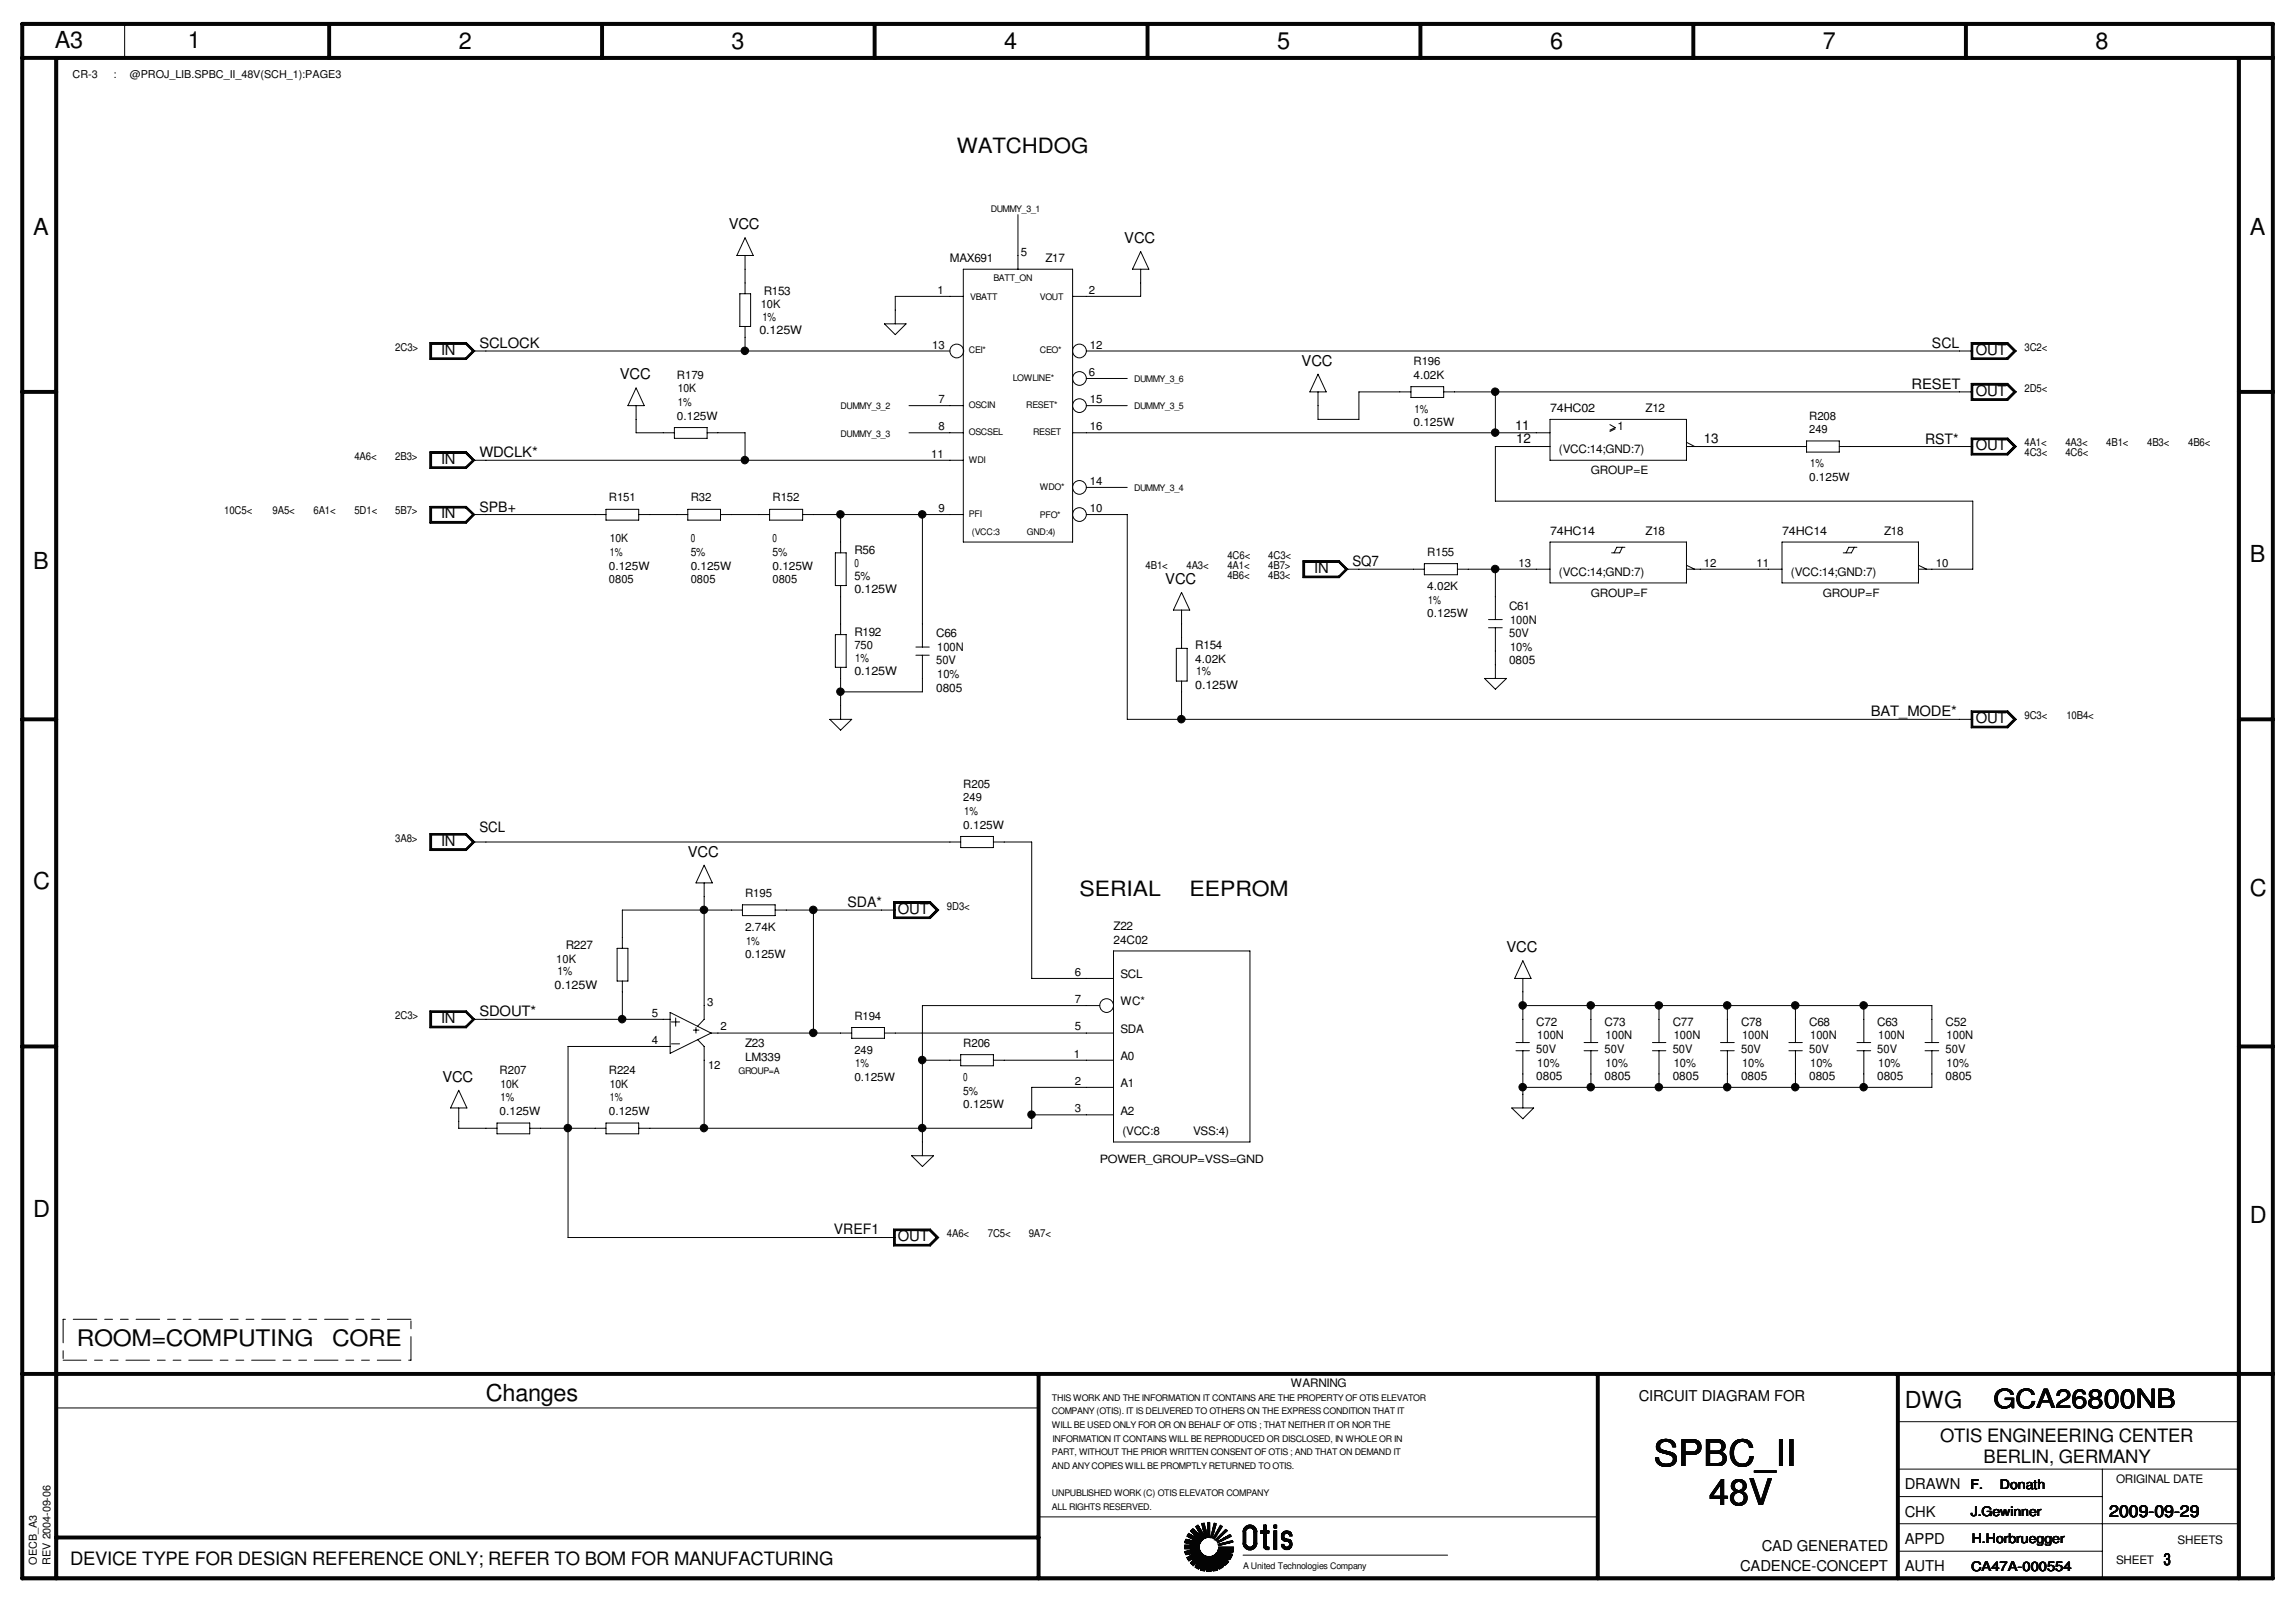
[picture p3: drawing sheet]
<svg xmlns="http://www.w3.org/2000/svg" width="297mm" height="210mm" viewBox="0 0 297 210" stroke-linecap="round" stroke-linejoin="round" font-family="sans-serif">
<defs><g id="words">
<g font-size="4.7" fill="#040503">
<text x="213.9" y="189.7">SPBC_II</text>
<text x="221.1" y="194.8">48V</text>
</g>
<text font-size="3.4" fill="#040503" x="257.9" y="182.2">GCA26800NB</text>
<g font-size="3" fill="#040503">
<text x="7.1" y="6.2">A3</text>
<text x="24.3" y="6.2">1</text>
<text x="59.3" y="6.4">2</text>
<text x="94.7" y="6.4">3</text>
<text x="129.9" y="6.4">4</text>
<text x="165.2" y="6.4">5</text>
<text x="200.5" y="6.4">6</text>
<text x="235.8" y="6.4">7</text>
<text x="271.1" y="6.4">8</text>
<text x="4.3" y="30.4">A</text>
<text x="291.1" y="30.4">A</text>
<text x="4.3" y="73.6">B</text>
<text x="291.1" y="72.7">B</text>
<text x="4.3" y="115.1">C</text>
<text x="291.1" y="116">C</text>
<text x="4.3" y="157.4">D</text>
<text x="291.1" y="158.3">D</text>
<text x="9.9" y="174.2">ROOM=COMPUTING</text>
<text x="43" y="174.2">CORE</text>
<text x="62.9" y="181.3">Changes</text>
<text x="246.4" y="182.2">DWG</text>
</g>
<g font-size="2.7" fill="#040503">
<text x="123.8" y="19.8">WATCHDOG</text>
<text x="139.7" y="116">SERIAL</text>
<text x="153.9" y="116">EEPROM</text>
</g>
<g font-size="2.4" fill="#040503">
<text x="251" y="186.6">OTIS ENGINEERING CENTER</text>
<text x="256.6" y="189.3">BERLIN, GERMANY</text>
<text x="9.1" y="202.5">DEVICE TYPE FOR DESIGN REFERENCE ONLY; REFER TO BOM FOR MANUFACTURING</text>
</g>
<g font-size="2.2" fill="#040503">
<text x="272.9" y="196.3">2009-09-29</text>
<text x="279.9" y="202.5">3</text>
</g>
<g font-size="1.9" fill="#040503">
<text x="94.3" y="29.7">VCC</text>
<text x="145.5" y="31.5">VCC</text>
<text x="57.1" y="45.9">IN</text>
<text x="62" y="45">SCLOCK</text>
<text x="168.4" y="47.3">VCC</text>
<text x="249.9" y="45">SCL</text>
<text x="255.6" y="45.9">OUT</text>
<text x="80.2" y="49.1">VCC</text>
<text x="247.3" y="50.3">RESET</text>
<text x="255.6" y="51.2">OUT</text>
<text x="62" y="59.1">WDCLK*</text>
<text x="249" y="57.4">RST*</text>
<text x="255.6" y="58.3">OUT</text>
<text x="57.1" y="60">IN</text>
<text x="57.1" y="67.1">IN</text>
<text x="62" y="66.2">SPB+</text>
<text x="150.7" y="75.6">VCC</text>
<text x="170" y="74.2">IN</text>
<text x="175" y="73.3">SQ7</text>
<text x="242" y="92.7">BAT_MODE*</text>
<text x="255.6" y="93.6">OUT</text>
<text x="62" y="107.7">SCL</text>
<text x="57.1" y="109.4">IN</text>
<text x="89" y="110.9">VCC</text>
<text x="109.6" y="117.4">SDA*</text>
<text x="116.2" y="118.3">OUT</text>
<text x="194.9" y="123.2">VCC</text>
<text x="62" y="131.5">SDOUT*</text>
<text x="57.1" y="132.4">IN</text>
<text x="57.2" y="140">VCC</text>
<text x="107.9" y="159.7">VREF1</text>
<text x="116.2" y="160.6">OUT</text>
<text x="212" y="181.3">CIRCUIT DIAGRAM FOR</text>
<text x="246.4" y="196.3">CHK</text>
<text x="246.4" y="192.7">DRAWN</text>
<text x="225.1" y="203.3">CADENCE-CONCEPT</text>
<text x="227.9" y="200.7">CAD GENERATED</text>
<text x="246.4" y="203.3">AUTH</text>
<text x="246.4" y="199.8">APPD</text>
</g>
<g font-size="1.7" fill="#040503">
<text x="196" y="55.6">11</text>
<text x="196.2" y="57.4">12</text>
<text x="220.4" y="57.4">13</text>
<text x="254.9" y="192.7">F.</text>
<text x="255" y="196.2">J.Gewinner</text>
<text x="258.7" y="192.7">Donath</text>
<text x="255" y="203.3">CA47A-000554</text>
<text x="255.1" y="199.7">H.Horbruegger</text>
</g>
<g font-size="1.5" fill="#040503">
<text x="122.9" y="33.9">MAX691</text>
<text x="132.1" y="33.1">5</text>
<text x="135.3" y="33.9">Z17</text>
<text x="98.4" y="39.9">10K</text>
<text x="98.6" y="41.5">1%</text>
<text x="98.8" y="38.1">R153</text>
<text x="121.3" y="38.1">1</text>
<text x="140.9" y="38.1">2</text>
<text x="98.3" y="43.3">0.125W</text>
<text x="120.6" y="45.1">13</text>
<text x="141" y="45.1">12</text>
<text x="182.9" y="47.2">R196</text>
<text x="87.6" y="49">R179</text>
<text x="87.7" y="50.8">10K</text>
<text x="87.7" y="52.5">1%</text>
<text x="121.4" y="52.2">7</text>
<text x="140.9" y="48.6">6</text>
<text x="141" y="52.2">15</text>
<text x="182.9" y="49">4.02K</text>
<text x="183" y="53.4">1%</text>
<text x="200.5" y="53.3">74HC02</text>
<text x="212.9" y="53.3">Z12</text>
<text x="87.6" y="54.3">0.125W</text>
<text x="120.5" y="59.2">11</text>
<text x="121.4" y="55.7">8</text>
<text x="141" y="55.7">16</text>
<text x="182.9" y="55.2">0.125W</text>
<text x="201.7" y="58.6">(VCC:14;GND:7)</text>
<text x="209.3" y="55.6">1</text>
<text x="234.1" y="54.3">R208</text>
<text x="234.1" y="56">249</text>
<text x="78.8" y="64.9">R151</text>
<text x="89.4" y="64.9">R32</text>
<text x="99.9" y="64.9">R152</text>
<text x="141" y="62.8">14</text>
<text x="205.8" y="61.3">GROUP=E</text>
<text x="234.1" y="62.2">0.125W</text>
<text x="234.2" y="60.5">1%</text>
<text x="78.9" y="71.9">1%</text>
<text x="78.9" y="70.2">10K</text>
<text x="89.4" y="71.9">5%</text>
<text x="89.4" y="70.2">0</text>
<text x="99.9" y="71.9">5%</text>
<text x="99.9" y="70.2">0</text>
<text x="110.5" y="71.7">R56</text>
<text x="121.4" y="66.3">9</text>
<text x="141" y="66.3">10</text>
<text x="184.7" y="71.9">R155</text>
<text x="200.5" y="69.2">74HC14</text>
<text x="212.9" y="69.2">Z18</text>
<text x="230.5" y="69.2">74HC14</text>
<text x="243.8" y="69.2">Z18</text>
<text x="78.8" y="75.5">0805</text>
<text x="78.8" y="73.7">0.125W</text>
<text x="89.4" y="73.7">0.125W</text>
<text x="89.4" y="75.5">0805</text>
<text x="99.9" y="75.5">0805</text>
<text x="99.9" y="73.7">0.125W</text>
<text x="110.5" y="76.8">0.125W</text>
<text x="110.5" y="73.4">0</text>
<text x="110.5" y="75">5%</text>
<text x="184.7" y="76.4">4.02K</text>
<text x="196.5" y="73.4">13</text>
<text x="201.7" y="74.5">(VCC:14;GND:7)</text>
<text x="205.8" y="77.3">GROUP=F</text>
<text x="220.4" y="73.4">12</text>
<text x="227.2" y="73.4">11</text>
<text x="231.7" y="74.5">(VCC:14;GND:7)</text>
<text x="235.8" y="77.3">GROUP=F</text>
<text x="250.4" y="73.4">10</text>
<text x="110.5" y="82.3">R192</text>
<text x="121.1" y="82.5">C66</text>
<text x="184.7" y="79.9">0.125W</text>
<text x="184.8" y="78.1">1%</text>
<text x="195.2" y="78.9">C61</text>
<text x="195.2" y="82.5">50V</text>
<text x="195.4" y="80.7">100N</text>
<text x="110.5" y="87.4">0.125W</text>
<text x="110.5" y="84">750</text>
<text x="110.7" y="85.6">1%</text>
<text x="121.1" y="86">50V</text>
<text x="121.1" y="89.5">0805</text>
<text x="121.2" y="87.8">10%</text>
<text x="121.2" y="84.2">100N</text>
<text x="154.6" y="84">R154</text>
<text x="154.6" y="85.8">4.02K</text>
<text x="154.6" y="89.2">0.125W</text>
<text x="154.8" y="87.4">1%</text>
<text x="195.2" y="86">0805</text>
<text x="195.4" y="84.2">10%</text>
<text x="124.6" y="101.9">R205</text>
<text x="124.6" y="107.2">0.125W</text>
<text x="124.6" y="103.7">249</text>
<text x="124.8" y="105.5">1%</text>
<text x="96.4" y="116.1">R195</text>
<text x="72" y="124.6">10K</text>
<text x="73.2" y="122.9">R227</text>
<text x="96.4" y="120.5">2.74K</text>
<text x="96.4" y="124">0.125W</text>
<text x="96.5" y="122.3">1%</text>
<text x="144.1" y="120.4">Z22</text>
<text x="144.1" y="122.2">24C02</text>
<text x="71.8" y="128">0.125W</text>
<text x="72.1" y="126.2">1%</text>
<text x="84.3" y="131.6">5</text>
<text x="91.5" y="130.2">3</text>
<text x="110.5" y="132">R194</text>
<text x="139.1" y="129.8">7</text>
<text x="139.1" y="126.3">6</text>
<text x="144.9" y="130.1">WC*</text>
<text x="144.9" y="126.6">SCL</text>
<text x="84.3" y="135.1">4</text>
<text x="93.2" y="133.3">2</text>
<text x="96.4" y="135.6">Z23</text>
<text x="96.4" y="137.3">LM339</text>
<text x="110.5" y="136.4">249</text>
<text x="124.6" y="135.5">R206</text>
<text x="138.9" y="136.9">1</text>
<text x="139.1" y="133.3">5</text>
<text x="144.9" y="137.2">A0</text>
<text x="144.9" y="133.6">SDA</text>
<text x="198.8" y="132.8">C72</text>
<text x="198.8" y="136.3">50V</text>
<text x="198.9" y="134.5">100N</text>
<text x="207.6" y="132.8">C73</text>
<text x="207.6" y="136.3">50V</text>
<text x="207.7" y="134.5">100N</text>
<text x="216.4" y="136.3">50V</text>
<text x="216.4" y="132.8">C77</text>
<text x="216.5" y="134.5">100N</text>
<text x="225.3" y="136.3">50V</text>
<text x="225.3" y="132.8">C78</text>
<text x="225.4" y="134.5">100N</text>
<text x="234.1" y="136.3">50V</text>
<text x="234.1" y="132.8">C68</text>
<text x="234.2" y="134.5">100N</text>
<text x="242.9" y="136.3">50V</text>
<text x="242.9" y="132.8">C63</text>
<text x="243" y="134.5">100N</text>
<text x="251.7" y="136.3">50V</text>
<text x="251.7" y="132.8">C52</text>
<text x="251.8" y="134.5">100N</text>
<text x="64.6" y="139">R207</text>
<text x="64.8" y="142.5">1%</text>
<text x="64.8" y="140.8">10K</text>
<text x="78.8" y="139">R224</text>
<text x="78.9" y="142.5">1%</text>
<text x="78.9" y="140.8">10K</text>
<text x="91.6" y="138.3">12</text>
<text x="110.5" y="139.9">0.125W</text>
<text x="110.7" y="138.1">1%</text>
<text x="124.6" y="143.4">0.125W</text>
<text x="124.6" y="141.6">5%</text>
<text x="124.6" y="139.9">0</text>
<text x="139.1" y="143.9">3</text>
<text x="139.1" y="140.4">2</text>
<text x="144.9" y="140.7">A1</text>
<text x="198.8" y="139.8">0805</text>
<text x="198.9" y="138">10%</text>
<text x="207.6" y="139.8">0805</text>
<text x="207.7" y="138">10%</text>
<text x="216.4" y="139.8">0805</text>
<text x="216.5" y="138">10%</text>
<text x="225.3" y="139.8">0805</text>
<text x="225.4" y="138">10%</text>
<text x="234.1" y="139.8">0805</text>
<text x="234.2" y="138">10%</text>
<text x="242.9" y="139.8">0805</text>
<text x="243" y="138">10%</text>
<text x="251.7" y="139.8">0805</text>
<text x="251.8" y="138">10%</text>
<text x="64.6" y="144.3">0.125W</text>
<text x="78.8" y="144.3">0.125W</text>
<text x="144.9" y="144.2">A2</text>
<text x="145.2" y="146.9">(VCC:8</text>
<text x="154.3" y="146.9">VSS:4)</text>
<text x="142.3" y="150.5">POWER_GROUP=VSS=GND</text>
<text x="167" y="179.5">WARNING</text>
<text x="273.8" y="191.9">ORIGINAL DATE</text>
<text x="273.8" y="202.4">SHEET</text>
<text x="281.7" y="199.8">SHEETS</text>
</g>
<g font-size="1.4" fill="#040503">
<text x="9.4" y="10.1">CR-3</text>
<text x="14.7" y="10.1">:</text>
<text x="16.8" y="10.1">@PROJ_LIB.SPBC_II_48V(SCH_1):PAGE3</text>
<text x="51.1" y="45.4">2C3&gt;</text>
<text x="261.9" y="45.4">3C2&lt;</text>
<text x="261.9" y="50.7">2D5&lt;</text>
<text x="45.8" y="59.5">4A6&lt;</text>
<text x="51.1" y="59.5">2B3&gt;</text>
<text x="261.9" y="57.7">4A1&lt;</text>
<text x="261.9" y="59">4C3&lt;</text>
<text x="267.2" y="57.7">4A3&lt;</text>
<text x="267.2" y="59">4C6&lt;</text>
<text x="272.5" y="57.7">4B1&lt;</text>
<text x="277.8" y="57.7">4B3&lt;</text>
<text x="283.1" y="57.7">4B6&lt;</text>
<text x="29" y="66.5">10C5&lt;</text>
<text x="35.3" y="66.5">9A5&lt;</text>
<text x="40.6" y="66.5">6A1&lt;</text>
<text x="45.8" y="66.5">5D1&lt;</text>
<text x="51.1" y="66.5">5B7&gt;</text>
<text x="148.2" y="73.6">4B1&lt;</text>
<text x="153.5" y="73.6">4A3&lt;</text>
<text x="158.8" y="73.6">4A1&lt;</text>
<text x="158.8" y="74.9">4B6&lt;</text>
<text x="158.8" y="72.3">4C6&lt;</text>
<text x="164.1" y="73.6">4B7&gt;</text>
<text x="164.1" y="74.9">4B3&lt;</text>
<text x="164.1" y="72.3">4C3&lt;</text>
<text x="261.9" y="93">9C3&lt;</text>
<text x="267.3" y="93">10B4&lt;</text>
<text x="51.1" y="108.9">3A8&gt;</text>
<text x="122.5" y="117.7">9D3&lt;</text>
<text x="51.1" y="131.9">2C3&gt;</text>
<text x="122.5" y="160.1">4A6&lt;</text>
<text x="127.8" y="160.1">7C5&lt;</text>
<text x="133.1" y="160.1">9A7&lt;</text>
<text x="4.8" y="202.5" transform="rotate(-90 4.8 202.5)">OECB_A3</text>
<text x="6.5" y="202.5" transform="rotate(-90 6.5 202.5)">REV 2004-09-06</text>
</g>
<g font-size="1.2" fill="#040503">
<text x="128.2" y="27.4">DUMMY_3_1</text>
<text x="125.5" y="38.9">VBATT</text>
<text x="128.5" y="36.4">BATT_ON</text>
<text x="134.5" y="38.9">VOUT</text>
<text x="125.3" y="45.7">CEI*</text>
<text x="134.5" y="45.7">CEO*</text>
<text x="108.8" y="53">DUMMY_3_2</text>
<text x="125.3" y="52.8">OSCIN</text>
<text x="131" y="49.3">LOWLINE*</text>
<text x="132.8" y="52.8">RESET*</text>
<text x="146.7" y="53">DUMMY_3_5</text>
<text x="146.7" y="49.4">DUMMY_3_6</text>
<text x="108.8" y="56.5">DUMMY_3_3</text>
<text x="125.3" y="59.9">WDI</text>
<text x="125.3" y="56.3">OSCSEL</text>
<text x="133.6" y="56.3">RESET</text>
<text x="134.5" y="63.4">WDO*</text>
<text x="146.7" y="63.6">DUMMY_3_4</text>
<text x="125.3" y="66.9">PFI</text>
<text x="125.7" y="69.2">(VCC:3</text>
<text x="132.8" y="69.2">GND:4)</text>
<text x="134.5" y="67.1">PFO*</text>
<text x="95.5" y="138.9">GROUP=A</text>
<text x="136.1" y="183">COMPANY (OTIS). IT IS DELIVERED TO OTHERS ON THE EXPRESS CONDITION THAT IT</text>
<text x="136.1" y="184.8">WILL BE USED ONLY FOR OR ON BEHALF OF OTIS ; THAT NEITHER IT OR NOR THE</text>
<text x="136.1" y="181.3">THIS WORK AND THE INFORMATION IT CONTAINS ARE THE PROPERTY OF OTIS ELEVATOR</text>
<text x="136.1" y="190.1">AND ANY COPIES WILL BE PROMPTLY RETURNED TO OTIS.</text>
<text x="136.1" y="188.3">PART, WITHOUT THE PRIOR WRITTEN CONSENT OF OTIS ; AND THAT ON DEMAND IT</text>
<text x="136.2" y="186.6">INFORMATION IT CONTAINS WILL BE REPRODUCED OR DISCLOSED, IN WHOLE OR IN</text>
<text x="136.1" y="193.6">UNPUBLISHED WORK (C) OTIS ELEVATOR COMPANY</text>
<text x="136.1" y="195.4">ALL RIGHTS RESERVED.</text>
<text x="160.8" y="203">A United Technologies Company</text>
</g>
</g></defs>
<g fill="none" stroke="#040503" stroke-width=".51">
<path d="M2.9 3.1h291.1v201.2h-291.1zM2.9 7.5h291.1M7.3 7.5v196.8M42.6 3.1v4.4M77.9 3.1v4.4M113.2 3.1v4.4M148.5 3.1v4.4M183.8 3.1v4.4M219.1 3.1v4.4M254.3 3.1v4.4M289.6 7.5v196.8M2.9 50.7h4.4"/>
<path d="M289.6 50.7h4.4M2.9 93.1h4.4M289.6 93.1h4.4M2.9 135.4h4.4M289.6 135.4h4.4M2.9 177.8h291.1M134.4 177.8v26.5M206.7 177.8v26.5M245.5 177.8v26.5M7.3 199h127.1"/>
</g>
<path d="M8.2 176h45M8.2 170.7v5.3M53.2 176v-5.3M53.2 170.7h-45" fill="none" stroke="#040503" stroke-width=".13" stroke-dasharray="3 1 1 1 1 1"/>
<g fill="none" stroke="#040503" stroke-width=".13">
<path d="M3 3.3h290.9v200.8h-290.9zM16.1 3.1v4.4M95.7 38h1.4v4.2h-1.4zM96.4 30.8l1 2.3h-2.1zM96.4 33.1v4.9M124.6 38.4h-8.8v3.5M124.6 34.8h14.2v35.3h-14.2zM131.7 27.8v7M147.6 32.6l1 2.2h-2.1zM147.6 34.8v3.6h-8.8M55.6 44.3h4.7l1.1 1.1-1.1 1.1h-4.7zM55.6 58.5h4.7l1.1 1.1-1.1 1h-4.7z"/>
<path d="M55.7 58.5h4.6l1 1.1-1 1h-4.6zM55.7 44.4h4.6l1 1-1 1h-4.6zM55.7 44.5h4.6l.9 .9-.9 1h-4.6zM55.7 58.6h4.6l.9 1-.9 .9h-4.6zM55.8 44.5h4.4l.9 .9-.9 .9h-4.4zM55.8 58.7h4.4l.9 .9-.9 .8h-4.4zM61.1 45.4h61.8M61.1 59.6h63.5M82.3 52.5v3.5h4.9M82.3 50.2l1.1 2.3h-2.2zM87.2 55.3h4.3v1.4h-4.3zM91.5 56h4.9v3.6"/>
<path d="M96.4 42.2v3.2M114.4 41.9h2.8l-1.4 1.4zM117.6 56h7M117.6 52.5h7M138.8 56h61.7M140.5 52.5h5.3M140.5 45.4h114.7M140.5 49h5.3M170.5 48.4l1.1 2.3h-2.1zM170.5 50.7v3.6h5.3v-3.6h6.7M182.5 50h4.3v1.4h-4.3zM186.8 50.7h68.4"/>
<path d="M193.5 50.7v5.3M200.5 57.8h-7v7.1h61.7v8.8h-7M200.5 54.3h17.7v5.3h-17.7zM208.3 54.9l.7 .4-.7 .4M209 55.5l-.7 .3M218.2 57.8h15.5M218.2 57.2l1 .6M233.7 57.1h4.3v1.4h-4.3zM238 57.8h17.2M255 44.3h4.8l1.1 1.1-1.1 1.1h-4.8zM255 49.6h4.8l1.1 1.1-1.1 1.1h-4.8zM255 56.7h4.8l1.1 1.1-1.1 1.1h-4.8z"/>
<path d="M255.1 44.4h4.6l1 1-1 1h-4.6zM255.1 49.7h4.6l1 1-1 1h-4.6zM255.1 56.8h4.6l1 1-1 1h-4.6zM255.2 44.5h4.5l.9 .9-.9 1h-4.5zM255.2 49.8h4.5l.9 .9-.9 1h-4.5zM255.2 56.8h4.5l.9 1-.9 .9h-4.5zM255.2 44.5h4.4l.9 .9-.9 .9h-4.4zM255.2 49.8h4.4l.9 .9-.9 .9h-4.4zM255.2 56.9h4.4l.9 .9-.9 .9h-4.4zM55.6 65.5h4.7l1.1 1.1-1.1 1.1h-4.7zM55.7 65.6h4.6l1 1-1 1h-4.6zM55.7 65.7h4.6l.9 .9-.9 1h-4.6z"/>
<path d="M55.8 65.7h4.4l.9 .9-.9 .9h-4.4zM61.1 66.6h17.3M78.4 65.9h4.2v1.4h-4.2zM82.6 66.6h6.4M89 65.9h4.2v1.4h-4.2zM93.2 66.6h6.4M99.6 65.9h4.2v1.4h-4.2zM103.8 66.6h20.8M108.1 71.5h1.4v4.3h-1.4zM108.8 66.6v4.9M108.8 75.8v6.3M119.3 66.6v17.1"/>
<path d="M140.5 66.6h5.3v26.5h109.4M140.5 63.1h5.3M152.9 76.7l1 2.3h-2.1zM152.9 79v4.9M168.6 72.6h4.7l1.1 1.1-1.1 1.1h-4.7zM168.6 72.6h4.6l1.1 1.1-1.1 1h-4.6zM168.7 72.7h4.5l1 1-1 .9h-4.5zM168.8 72.8h4.4l.9 .9-.9 .8h-4.4zM174.1 73.7h10.2M184.3 72.9h4.2v1.5h-4.2zM188.5 73.7h12M193.5 73.7v6.5"/>
<path d="M200.5 70.1h17.7v5.3h-17.7zM209.9 70.8l-.4 .7h-1M210.2 70.8h-1l-.4 .7M218.2 73.7h12.3M218.2 73.2l1 .5M230.5 70.1h17.7v5.3h-17.7zM239.9 70.8l-.4 .7h-1M240.2 70.8h-1l-.4 .7M248.2 73.2l1.1 .5M107.4 93.1h2.8l-1.4 1.4zM108.1 82.1h1.4v4.3h-1.4zM108.8 86.4v6.7"/>
<path d="M118.5 84.8h1.7M118.5 83.7h1.7M119.3 84.8v4.7h-10.5M152.2 83.9h1.4v4.2h-1.4zM152.9 88.1v5M192.1 87.8h2.8l-1.4 1.4zM192.6 81.2h1.7M192.6 80.2h1.7M193.5 81.2v6.6M255 92h4.8l1.1 1.1-1.1 1.1h-4.8zM255.1 92.1h4.6l1 1-1 1h-4.6zM255.2 92.1h4.5l.9 1-.9 .9h-4.5z"/>
<path d="M255.2 92.2h4.4l.9 .9-.9 .9h-4.4zM55.6 107.9h4.7l1.1 1.1-1.1 1.1h-4.7zM55.7 107.9h4.6l1 1.1-1 1h-4.6zM55.7 108h4.6l.9 1-.9 .9h-4.6zM55.8 108.1h4.4l.9 .9-.9 .9h-4.4zM61.1 109h63.2M91.1 112l1.1 2.3h-2.2zM91.1 114.3v17.6l-.8 .9M96.1 117.1h4.2v1.4h-4.2zM96.1 117.8h-15.6v4.9M100.3 117.8h15.5M105.2 117.8v15.9"/>
<path d="M115.6 116.7h4.8l1.1 1.1-1.1 1.1h-4.8zM115.7 116.8h4.6l1 1-1 1h-4.6zM115.7 116.8h4.6l.9 1-.9 .9h-4.6zM115.8 116.9h4.4l.9 .9-.9 .9h-4.4zM124.3 108.2h4.2v1.5h-4.2zM128.5 109h5v17.6h10.6M55.6 130.8h4.7l1.1 1.1-1.1 1.1h-4.7zM55.7 130.9h4.6l1 1-1 1h-4.6zM55.7 130.9h4.6l.9 1-.9 .9h-4.6zM55.8 131h4.4l.9 .9-.9 .9h-4.4zM61.1 131.9h25.6M79.8 122.7h1.4v4.3h-1.4z"/>
<path d="M80.5 127v4.9M86.7 131l5.3 2.7-5.3 2.6zM86.7 135.4h-13.2v24.7h42.3M86.9 132.2h1M86.9 135.1h1M87.4 131.7v1.1M89.7 133.3h.7M90 133v.7M90.3 134.5l.8 .9v10.6M92 133.7h18.2M110.2 133h4.2v1.4h-4.2zM114.4 133.7h29.7"/>
<path d="M119.3 137.2h5M124.3 136.5h4.2v1.4h-4.2zM128.5 137.2h15.6M142.3 130.1h-23v19.5M144.1 123.1h17.6v24.7h-17.6zM196.1 136h1.8M196.1 134.9h1.8M197 124.3l1.1 2.3h-2.1zM197 130.1h52.9v4.8M197 126.6v8.3M197 136v7.4M204.9 136h1.8"/>
<path d="M204.9 134.9h1.8M205.8 130.1v4.8M205.8 136v4.7M213.8 136h1.7M213.8 134.9h1.7M214.6 130.1v4.8M214.6 136v4.7M222.6 136h1.8M222.6 134.9h1.8M223.5 130.1v4.8M223.5 136v4.7M231.4 136h1.8"/>
<path d="M231.4 134.9h1.8M232.3 130.1v4.8M232.3 136v4.7M240.2 136h1.8M240.2 134.9h1.8M241.1 130.1v4.8M241.1 136v4.7M249 136h1.8M249 134.9h1.8M249.9 136v4.7h-52.9M59.3 143.4v2.6h5M59.3 141.1l1.1 2.3h-2.1z"/>
<path d="M64.3 145.3h4.2v1.4h-4.2zM68.5 146h9.9M78.4 145.3h4.2v1.4h-4.2zM115.6 159h4.8l1.1 1.1-1.1 1.1h-4.8zM115.7 159.1h4.6l1 1-1 1.1h-4.6zM115.7 159.2h4.6l.9 .9-.9 1h-4.6zM115.8 159.3h4.4l.9 .8-.9 .9h-4.4zM117.9 149.6h2.9l-1.5 1.4zM133.5 144.3h10.6M144.1 140.7h-10.6v5.3h-50.9M195.6 143.4h2.8l-1.4 1.4zM7.3 182.2h127.1"/>
<path d="M134.4 196.3h72.3M153.2 199.9h2M153.2 200h2M153.3 199.5h1.5M153.3 199.5h1.3M153.3 199.6h2M153.3 199.6h2.1M153.3 199.4h.9M153.3 199.4h1M153.3 199.3h.8M153.4 199.3h.4M153.4 199.3h.5"/>
<path d="M153.4 199.2h.1M153.5 199.7h1.8M153.5 198.8l1.4 .8-1.5-.4M153.6 198.8h.7M153.6 198.8h.8M153.6 198.7h.7M153.6 198.7h.6M153.7 198.6h.4M153.7 198.8h.8M153.7 198.6h.3M153.7 198.5h.2M153.8 198.5h.1"/>
<path d="M153.8 198.9h.8M153.8 199.7h1.4M153.9 199h.8M153.9 199h.9M153.9 199.8h1.3M154 199.1h.9M154 198.2h.6M154 198.1h.6M154.1 198h.5M154.1 198.2h.6M154.1 198.2h.7M154.1 198h.4"/>
<path d="M154.1 199.1h.9M154.1 199.8h1.1M154.2 198.3h.6M154.2 198h.2M154.2 197.9h.2M154.2 199.1h.8M154.3 198.3h.5M154.3 197.9h.1M154.3 199.2h.8M154.3 198.4h.6M154.3 199.9h.9M154.3 199.3h1.3"/>
<path d="M154.4 198.5h.6M154.5 198.5h.5M154.5 199.9h.7M154.5 198.6h.6M154.5 199.3h1.1M154.6 198.6h.6M154.6 199.3h.9M154.6 198.1h-.6l1.2 1.2-1.4-.9M154.6 198.7h.6M154.6 199.4h.9M154.7 197.5l.9 1.6-1.3-1.3M154.7 198.8h.6"/>
<path d="M154.7 199.4h.7M154.7 197.5h.4M154.7 197.6h.4M154.8 197.5h.3M154.8 197.6h.3M154.8 197.7h.4M154.8 198.8h.6M154.8 199.5h.6M154.8 197.4h.3M154.8 197.8h.4M154.9 197.8h.4M154.9 198.9h.5"/>
<path d="M154.9 199.5h.5M154.9 197.4h.1M154.9 197.9h.4M154.9 198h.4M154.9 199h.6M155 197.4h.1M155 198h.4M155 198.1h.4M155 199.1h1M155 199h.5M155.1 198.2h.4M155.1 198.2h.3"/>
<path d="M155.1 199.1h.7M155.1 198.3h.5M155.1 198.3h.4M155.1 199.2h.6M155.2 198.4h.4M155.2 199.2h.5M155.2 198.5h.4M155.3 198.5h.4M155.3 198.6h.4M155.3 199.6h-2l1.5 .3M155.4 198.7h.3M155.4 198.8h.4"/>
<path d="M155.4 198.7h.4M155.5 197.2h.3M155.5 197.3h.3M155.5 198.9h.4M155.5 197.4h.3M155.5 199h1.4M155.6 197.5h.3M155.6 197.6h.3M155.6 199h.5M155.6 197.7h.3M155.6 197.7h.4M155.6 197.8h.4"/>
<path d="M155.6 197.9h.4M155.7 198h.3M155.7 197.9h.3M155.7 198.2h.3M155.7 198.1h.3M155.7 197.1l.5 1.8v-1.9h.3v2M155.7 198.3h.4M155.8 197.1h-.4l.5 1.9-.9-1.6M155.8 198.4h.3M155.8 198.3h.3M155.8 198.6h.4M155.8 198.5h.3"/>
<path d="M155.8 198.7h.4M155.9 198.8h.3M155.9 198.8h.6M155.9 198.9h.6M155.9 198.9h1M156.2 197.5h.3M156.2 197.4h.3M156.2 198.2h.3M156.2 197.2h.3M156.2 197.3h.3M156.2 197.1h.3M156.2 198.4h.3"/>
<path d="M156.2 198.3h.3M156.2 198.6h.3M156.2 198.5h.3M156.2 198h.3M156.2 197.6h.3M156.2 197.7h.3M156.2 197.8h.3M156.2 198.1h.3M156.2 197.9h.3M156.2 198.8h.3M156.2 198.7h.3M156.5 199h.3"/>
<path d="M156.7 198.6h.2M156.7 198.8h.2M156.7 198.7h.2M156.7 198.9h.2M156.7 198.5h.3M156.8 198.4h.2M156.8 198.5h.2M156.8 198.2h.3M156.8 198.3h.3M156.8 198.1h.3M156.9 198h.2M156.9 197.8h.3"/>
<path d="M156.9 197.9h.3M156.9 197.9h.2M156.9 197.7h.3M157 197.5h.3M157 197.6h.3M157 197.6h.2M157 199h.2M157 199.1h.1M157 197.4h.3M157 198.9h.3M157.1 197.2h.2M157.1 197.3h.2"/>
<path d="M157.1 198.9h.2M157.1 199.1h.1M157.1 197.1h.1M157.1 199.2h.1M157.1 197.1h.2M157.1 198.8h.2M157.1 197.1l-.5 1.9M157.1 198.7h.3M157.2 198.6h.3M157.3 198.5h.2M157.3 199.3h.2M157.3 198.4h.3"/>
<path d="M157.3 199.2h.3M157.3 199.3h.1M157.3 198.3h.3M157.3 199.1h.3M157.3 199.4h.1M157.3 197.1l-.5 2M157.4 198.2h.3M157.4 198.3h.2M157.4 199.1h.3M157.5 198.2h.2M157.5 198.1h.2M157.5 199.6h.2"/>
<path d="M157.5 198h.3M157.5 198h.4M157.5 198.1h.3M157.5 199h.3M157.5 199.6h.1M157.5 199.5h.4M157.6 198h.3M157.6 198.9h.3M157.6 197.9h.3M157.6 199.9h.6M157.6 199.9h.3M157.6 197.8h.3"/>
<path d="M157.6 198.8h.4M157.6 199.4h.4M157.6 200h.2M157.7 197.6h.4M157.7 197.7h.3M157.7 198.8h.4M157.7 198.8h.3M157.7 199.8h.8M157.7 199.4h.4M157.8 197.6h.3M157.8 198.7h.3M157.8 199.3h.4"/>
<path d="M157.8 197.5h.4l-1.1 1.7M157.8 197.5h.3M157.8 198.7h.4M157.9 197.4h.1M157.9 198.6h.3M157.9 199.3h.3M157.9 197.4l-1 1.7h.3M157.9 199.3h.5M157.9 199.8h.8M157.9 198.5h.4M158 198.5h.3M158 199.7h.8"/>
<path d="M158 198.5h.4M158 199.2h.5M158.1 198.4h.3M158.1 199.2h.4M158.2 199.7h.8M158.2 198.4h.3M158.2 198.3h.3M158.2 199.1h.4M158.2 198.3h.4M158.2 199.1h.5M158.2 198.2h.4M158.3 198.2h.4"/>
<path d="M158.3 199.1h.5M158.4 198.2h.3M158.4 198.1h.3M158.4 199h.5M158.4 198.1h.4l-1.5 1.3M158.4 199.6h.8M158.5 198h.2M158.5 199h.5M158.5 198.9h.5M158.6 198h.1M158.6 198.9h.5M158.6 197.9l-1.4 1.4h.3"/>
<path d="M158.6 199.6h.7M158.6 198.8h.7l-1.8 .9M158.7 199.6h.8l-1.9 .4M158.8 198.8h.5M158.8 199.5h.7M158.9 198.7h.4M159 198.7h.2M159 199.5h.5M159 198.6h.2M159.1 198.6l-1.6 .9h.3M159.3 199.4h.2M159.5 199.3l-1.9 .6h.8"/>
<path d="M160.8 198.2h.4v1.5h-.4zM160.8 198.2h.4M160.8 199.8h.4M160.9 198l-.1 .2h.4M160.9 198.2v1.5M160.9 199.9v.1M160.9 198h.3M160.9 198.1h.3M160.9 199.9h.3M160.9 199.8h.3M160.9 197.9h.4M160.9 198h.4"/>
<path d="M160.9 200h.4M160.9 197.8v.2M160.9 197.8h.1M160.9 197.8h.6M160.9 197.8h.5M160.9 197.9h.5M161 197.7l-.1 .1M161 198.2v1.5M161 197.7h1.4M161.1 197.6l-.1 .1M161.1 197.7h1.2M161.1 198.2v1.5"/>
<path d="M161.1 197.6l1.2-.1v.1M161.1 197.6h1.2M161.2 199.7h-.4l.1 .2M161.2 197.6h1.1M161.2 197.5h1M161.3 197.4l.8 .1M161.5 197.4h.4M161.9 197.8h.5M162 197.8h.5M162 197.4h-.6l-.1 .1M162 197.9h.5M162.1 197.9h.4"/>
<path d="M162.1 198h.4M162.1 200h.4M162.2 198h.4M162.2 199.9h.4M162.2 198.2h.4v1.5h-.4zM162.2 199.7h.4v.2M162.2 198.2h.4M162.2 198.1h.4M162.2 199.8h.4M162.3 198.2v1.5M162.4 197.7h.1M162.4 198.2v1.5"/>
<path d="M162.4 197.7l.1 .1M162.5 197.8v.1M162.5 198.2v1.5M162.5 197.9l.1 .1M162.6 198v.2h-.4M162.6 198.2v1.5M162.6 199.9l-.1 .1M163.1 198.2h1.1M163.1 198.4h1.1M163.1 198.3h1.1M163.1 198.1h1.1M163.5 197.4v2.6h.3v-2.6"/>
<path d="M163.5 197.4v2.6M163.6 197.4v2.6M163.7 197.4v2.6M163.8 197.4v2.6M164.8 197.4v.3M164.8 198.1v2.4M164.9 197.4v.3M164.9 198.1v2.4M165 197.4v.3M165 198.1v2.4M165.1 197.4v.3M165.1 198.1v2.4"/>
<path d="M165.2 197.4v.3M165.2 198.1v2.4M165.8 198.6h.4M165.8 198.8h.3M165.8 198.7h.3M165.8 198.7h.4M165.8 198.9h.3M165.8 199h.4M165.8 199.9h.3M165.8 200h.4M165.8 198.5h.4M165.8 198.5h.5"/>
<path d="M165.8 199.1h.4M165.8 199.1h.5M165.8 199.1h.7M165.8 199.2h.9M165.9 198.4h1.2M165.9 199.2h.9M165.9 198.4h1.1M165.9 199.3h1M165.9 198.3h1.1M166 198.3h1M166 199.3h1M166 198.2h.9"/>
<path d="M166 199.4h1M166.1 199.4h.9M166.2 198.2h.6M166.2 199.5h.9M166.2 198.1h.5M166.4 198.1h.1M166.7 198.5h.4M166.7 199.5h.4M166.7 199.6h.4M166.7 198.6h.4M166.8 199.7h.4M166.8 198.6h.4"/>
<path d="M166.8 199.6h.3M166.8 200h.4M166.8 198.8h.4M166.8 198.7h.4M166.8 199.9h.4M166.8 199.8h.4M245.5 197.2h44.1M245.5 190.1h44.1M245.5 184h44.1M245.5 193.7h26.5M272 190.1v14.2M7.1 204.3v-196.6h282.7v196.6"/>
<path d="M153.2 200.4h2M153.2 200.1h2M153.2 200.2h2M153.2 200.3h2M153.3 200.9h2.1M153.3 200.8h2.1M153.3 201h2.1M153.3 201h1M153.3 201h.9M153.4 201.2h.3M153.4 201.1h.6M153.4 201.1h.5"/>
<path d="M153.4 201.2l1.3-.2-1.2 .6h1.1M153.4 200.7h1.9M153.6 201.6h.8M153.6 201.7h.7M153.6 201.5h1M153.7 201.8h.4M153.7 201.8h.5M153.7 201.8h.3M153.7 201.9h.3M153.7 201.5h.9M153.7 201.5h1M153.7 200.7h1.6"/>
<path d="M153.8 201.9h.1M153.8 202h.1M153.8 201.4h5.5M153.8 202l1-.6-.8 .9h.7M153.8 200.7h1.4M153.9 201.4h2.2M154 200.6h1.2M154 201.3h1.9M154 202.3h.7M154 202.2h.8M154 201.3h1.8M154.1 202.4h.5"/>
<path d="M154.1 200.6h1.1M154.1 202.1h.8M154.1 201.3h1.7M154.1 202.2h.8M154.2 202.1h.7M154.2 201.2h1.5M154.2 202.5h.3M154.2 202.1h.8M154.3 200.5h.9M154.3 201.2h1.4M154.3 202.5h.2M154.3 202h4.6"/>
<path d="M154.3 202.6h.1M154.3 202h4.5M154.3 201.9h4.5M154.3 201.9h4.4M154.3 202.6l.8-.6-.5 .8M154.3 201.1h1.3M154.4 201.8h4.3M154.4 201.1h1.2M154.5 200.5h.7M154.5 201.8h4.1M154.5 201h1M154.6 201h.9"/>
<path d="M154.6 201.7h4M154.6 201.7h3.9M154.6 201.6h4.7M154.6 200.4l-1.3 .4h2M154.6 202.9h.6M154.6 202.8h.6M154.7 202.7h.6M154.7 201.5h4.6M154.7 202.6h.7M154.8 202.5h.6M154.8 202.6h.6M154.8 202.9h.3"/>
<path d="M154.8 201.5h4.5M154.8 202.4h.7M154.9 202.4h.6M154.9 203h.2M154.9 202.3h3.1M154.9 202.2h3.1M155 203h.1M155 202.1h3.9M155 202.2h3.9M155 203.1l.6-.8-.3 .9M155.3 203.2h.6M155.4 203.1h.5"/>
<path d="M155.4 203.2h.5M155.4 202.9h.6M155.4 203h.6M155.4 202.8h.6M155.4 202.6h.6M155.4 202.7h.6M155.5 202.6h.5M155.5 202.4h2.6M155.5 202.5h2.7M155.5 202.5h1.8M155.6 202.4h2.4M155.6 202.4h2.5"/>
<path d="M155.6 203.3h.2M155.8 203.3l.3-.8v.9M156.1 203.1h.6M156.1 202.6h1.2M156.1 202.9h.6M156.1 203h.6M156.1 203.3h.6M156.1 202.6h.6M156.1 202.7h.6M156.1 202.8h.6M156.1 203.2h.6M156.2 203.4h.3"/>
<path d="M156.7 202.6h.6M156.7 202.7h.6M156.7 201.4h2.7M156.8 202.7h.6M156.8 202.8h.6M156.8 202.9h.6M156.8 203h.6M156.9 203.1h.6M156.9 203h.6M156.9 203.2h.6M156.9 201.3h2.5M156.9 203.3h.3"/>
<path d="M156.9 203.2h.5M156.9 203.2h.4M157 203.3l-.3-.7v.8M157 201.3h2.4M157.1 201.3h2.3M157.1 201.2h2.3M157.3 201.1h2M157.3 201h1.7M157.3 201.1h1.9M157.3 201h1.8M157.3 202.5h.9M157.3 201h2.2"/>
<path d="M157.4 202.6h.8M157.4 200.9h2.1M157.5 202.7h.7M157.5 200.9h2M157.5 200.8h2M157.5 202.8h.7M157.5 200.7h2.1M157.6 200.6h2M157.6 202.9h.6M157.6 200.7h2M157.6 200.5h2M157.6 200.4h2"/>
<path d="M157.6 202.9h.4M157.6 202.9h.5M157.6 200.2h2M157.6 200.3h2M157.7 203h.2M157.8 203.1l-.5-.6 .2 .7M158 202.2h.9M158.1 202.3h.7M158.2 202.3h.6M158.2 202.4h.5M158.3 202.4h.4M158.4 202.5h.2"/>
<path d="M158.4 202.6h.1M158.5 202.6l-.6-.5 .4 .6h-.8M158.6 201.7h.6M158.7 201.7h.5M158.8 201.8h.4M158.8 201l.6 .2h-2.3M158.9 201.8h.3M159.1 201.8l-.6-.2 .5 .5h-4M160.8 201.3h26.5M160.9 200v.1M160.9 200.1l.1 .1M160.9 200.1h.5"/>
<path d="M160.9 200.1h.6M161 200.2v.1M161 200.2h.5M161 200.2h1.4M161.1 200.3l.1 .1h1.1M161.1 200.3h1.2M161.2 200.4h1M161.3 200.4h.8M161.4 200.5h.6M161.5 200.5l.2 .1M161.9 200.5l-.2 .1M161.9 200.2h.5"/>
<path d="M162 200.1h.5M162.4 200.2l-.1 .1M162.5 200.1l-.1 .1M162.5 200v.1M163.5 200.1h.3M163.5 200.1h.4M163.5 200.2h.4M163.5 200.2h.7M163.5 200.3h.7M163.6 200.4h.6M163.7 200.4h.5M163.7 200.5h.5"/>
<path d="M165.8 200.1h.4M165.8 200.2h.5M165.9 200.2h1.2M165.9 200.3h1.1M166 200.4h.9M166.1 200.4h.8M166.2 200.5h.6M166.2 200.5h.5M166.7 200.1h.4M166.7 200.2h.4M166.8 200h.3M245.5 200.7h26.5"/>
</g>
<circle cx="91.1" cy="146" r=".49" fill="#040503"/>
<circle cx="91.1" cy="146" r=".49" fill="none" stroke="#040503" stroke-width=".13"/>
<circle cx="152.8" cy="93.1" r=".49" fill="#040503"/>
<circle cx="152.8" cy="93.1" r=".49" fill="none" stroke="#040503" stroke-width=".13"/>
<circle cx="197" cy="140.7" r=".49" fill="#040503"/>
<circle cx="197" cy="140.7" r=".49" fill="none" stroke="#040503" stroke-width=".13"/>
<circle cx="197" cy="130.1" r=".49" fill="#040503"/>
<circle cx="197" cy="130.1" r=".49" fill="none" stroke="#040503" stroke-width=".13"/>
<circle cx="205.8" cy="140.7" r=".49" fill="#040503"/>
<circle cx="205.8" cy="140.7" r=".49" fill="none" stroke="#040503" stroke-width=".13"/>
<circle cx="205.8" cy="130.1" r=".49" fill="#040503"/>
<circle cx="205.8" cy="130.1" r=".49" fill="none" stroke="#040503" stroke-width=".13"/>
<circle cx="214.6" cy="130.1" r=".49" fill="#040503"/>
<circle cx="214.6" cy="130.1" r=".49" fill="none" stroke="#040503" stroke-width=".13"/>
<circle cx="223.5" cy="140.7" r=".49" fill="#040503"/>
<circle cx="223.5" cy="140.7" r=".49" fill="none" stroke="#040503" stroke-width=".13"/>
<circle cx="223.5" cy="130.1" r=".49" fill="#040503"/>
<circle cx="223.5" cy="130.1" r=".49" fill="none" stroke="#040503" stroke-width=".13"/>
<circle cx="232.3" cy="140.7" r=".49" fill="#040503"/>
<circle cx="232.3" cy="140.7" r=".49" fill="none" stroke="#040503" stroke-width=".13"/>
<circle cx="232.3" cy="130.1" r=".49" fill="#040503"/>
<circle cx="232.3" cy="130.1" r=".49" fill="none" stroke="#040503" stroke-width=".13"/>
<circle cx="241.1" cy="140.7" r=".49" fill="#040503"/>
<circle cx="241.1" cy="140.7" r=".49" fill="none" stroke="#040503" stroke-width=".13"/>
<circle cx="119.3" cy="66.6" r=".49" fill="#040503"/>
<circle cx="119.3" cy="66.6" r=".49" fill="none" stroke="#040503" stroke-width=".13"/>
<circle cx="96.4" cy="59.5" r=".49" fill="#040503"/>
<circle cx="96.4" cy="59.5" r=".49" fill="none" stroke="#040503" stroke-width=".13"/>
<circle cx="96.4" cy="45.4" r=".49" fill="#040503"/>
<circle cx="96.4" cy="45.4" r=".49" fill="none" stroke="#040503" stroke-width=".13"/>
<circle cx="193.4" cy="56" r=".49" fill="#040503"/>
<circle cx="193.4" cy="56" r=".49" fill="none" stroke="#040503" stroke-width=".13"/>
<circle cx="193.4" cy="50.7" r=".49" fill="#040503"/>
<circle cx="193.4" cy="50.7" r=".49" fill="none" stroke="#040503" stroke-width=".13"/>
<circle cx="193.4" cy="73.6" r=".49" fill="#040503"/>
<circle cx="193.4" cy="73.6" r=".49" fill="none" stroke="#040503" stroke-width=".13"/>
<circle cx="133.5" cy="144.2" r=".49" fill="#040503"/>
<circle cx="133.5" cy="144.2" r=".49" fill="none" stroke="#040503" stroke-width=".13"/>
<circle cx="105.2" cy="117.7" r=".49" fill="#040503"/>
<circle cx="105.2" cy="117.7" r=".49" fill="none" stroke="#040503" stroke-width=".13"/>
<circle cx="119.3" cy="137.2" r=".49" fill="#040503"/>
<circle cx="119.3" cy="137.2" r=".49" fill="none" stroke="#040503" stroke-width=".13"/>
<circle cx="105.2" cy="133.7" r=".49" fill="#040503"/>
<circle cx="105.2" cy="133.7" r=".49" fill="none" stroke="#040503" stroke-width=".13"/>
<circle cx="91.1" cy="117.7" r=".49" fill="#040503"/>
<circle cx="91.1" cy="117.7" r=".49" fill="none" stroke="#040503" stroke-width=".13"/>
<circle cx="119.3" cy="146" r=".49" fill="#040503"/>
<circle cx="119.3" cy="146" r=".49" fill="none" stroke="#040503" stroke-width=".13"/>
<circle cx="80.5" cy="131.9" r=".49" fill="#040503"/>
<circle cx="80.5" cy="131.9" r=".49" fill="none" stroke="#040503" stroke-width=".13"/>
<circle cx="73.5" cy="146" r=".49" fill="#040503"/>
<circle cx="73.5" cy="146" r=".49" fill="none" stroke="#040503" stroke-width=".13"/>
<circle cx="108.7" cy="66.6" r=".49" fill="#040503"/>
<circle cx="108.7" cy="66.6" r=".49" fill="none" stroke="#040503" stroke-width=".13"/>
<circle cx="108.7" cy="89.5" r=".49" fill="#040503"/>
<circle cx="108.7" cy="89.5" r=".49" fill="none" stroke="#040503" stroke-width=".13"/>
<circle cx="214.6" cy="140.7" r=".49" fill="#040503"/>
<circle cx="214.6" cy="140.7" r=".49" fill="none" stroke="#040503" stroke-width=".13"/>
<circle cx="241.1" cy="130.1" r=".49" fill="#040503"/>
<g fill="none" stroke="#040503" stroke-width=".13">
<circle cx="123.8" cy="45.4" r=".89"/>
<circle cx="139.7" cy="52.5" r=".89"/>
<circle cx="139.7" cy="45.4" r=".89"/>
<circle cx="139.7" cy="49" r=".89"/>
<circle cx="139.7" cy="66.6" r=".89"/>
<circle cx="139.7" cy="63.1" r=".89"/>
<circle cx="143.2" cy="130.1" r=".89"/>
<circle cx="241.1" cy="130.1" r=".49"/>
</g>
<use href="#words"/>
</svg>
